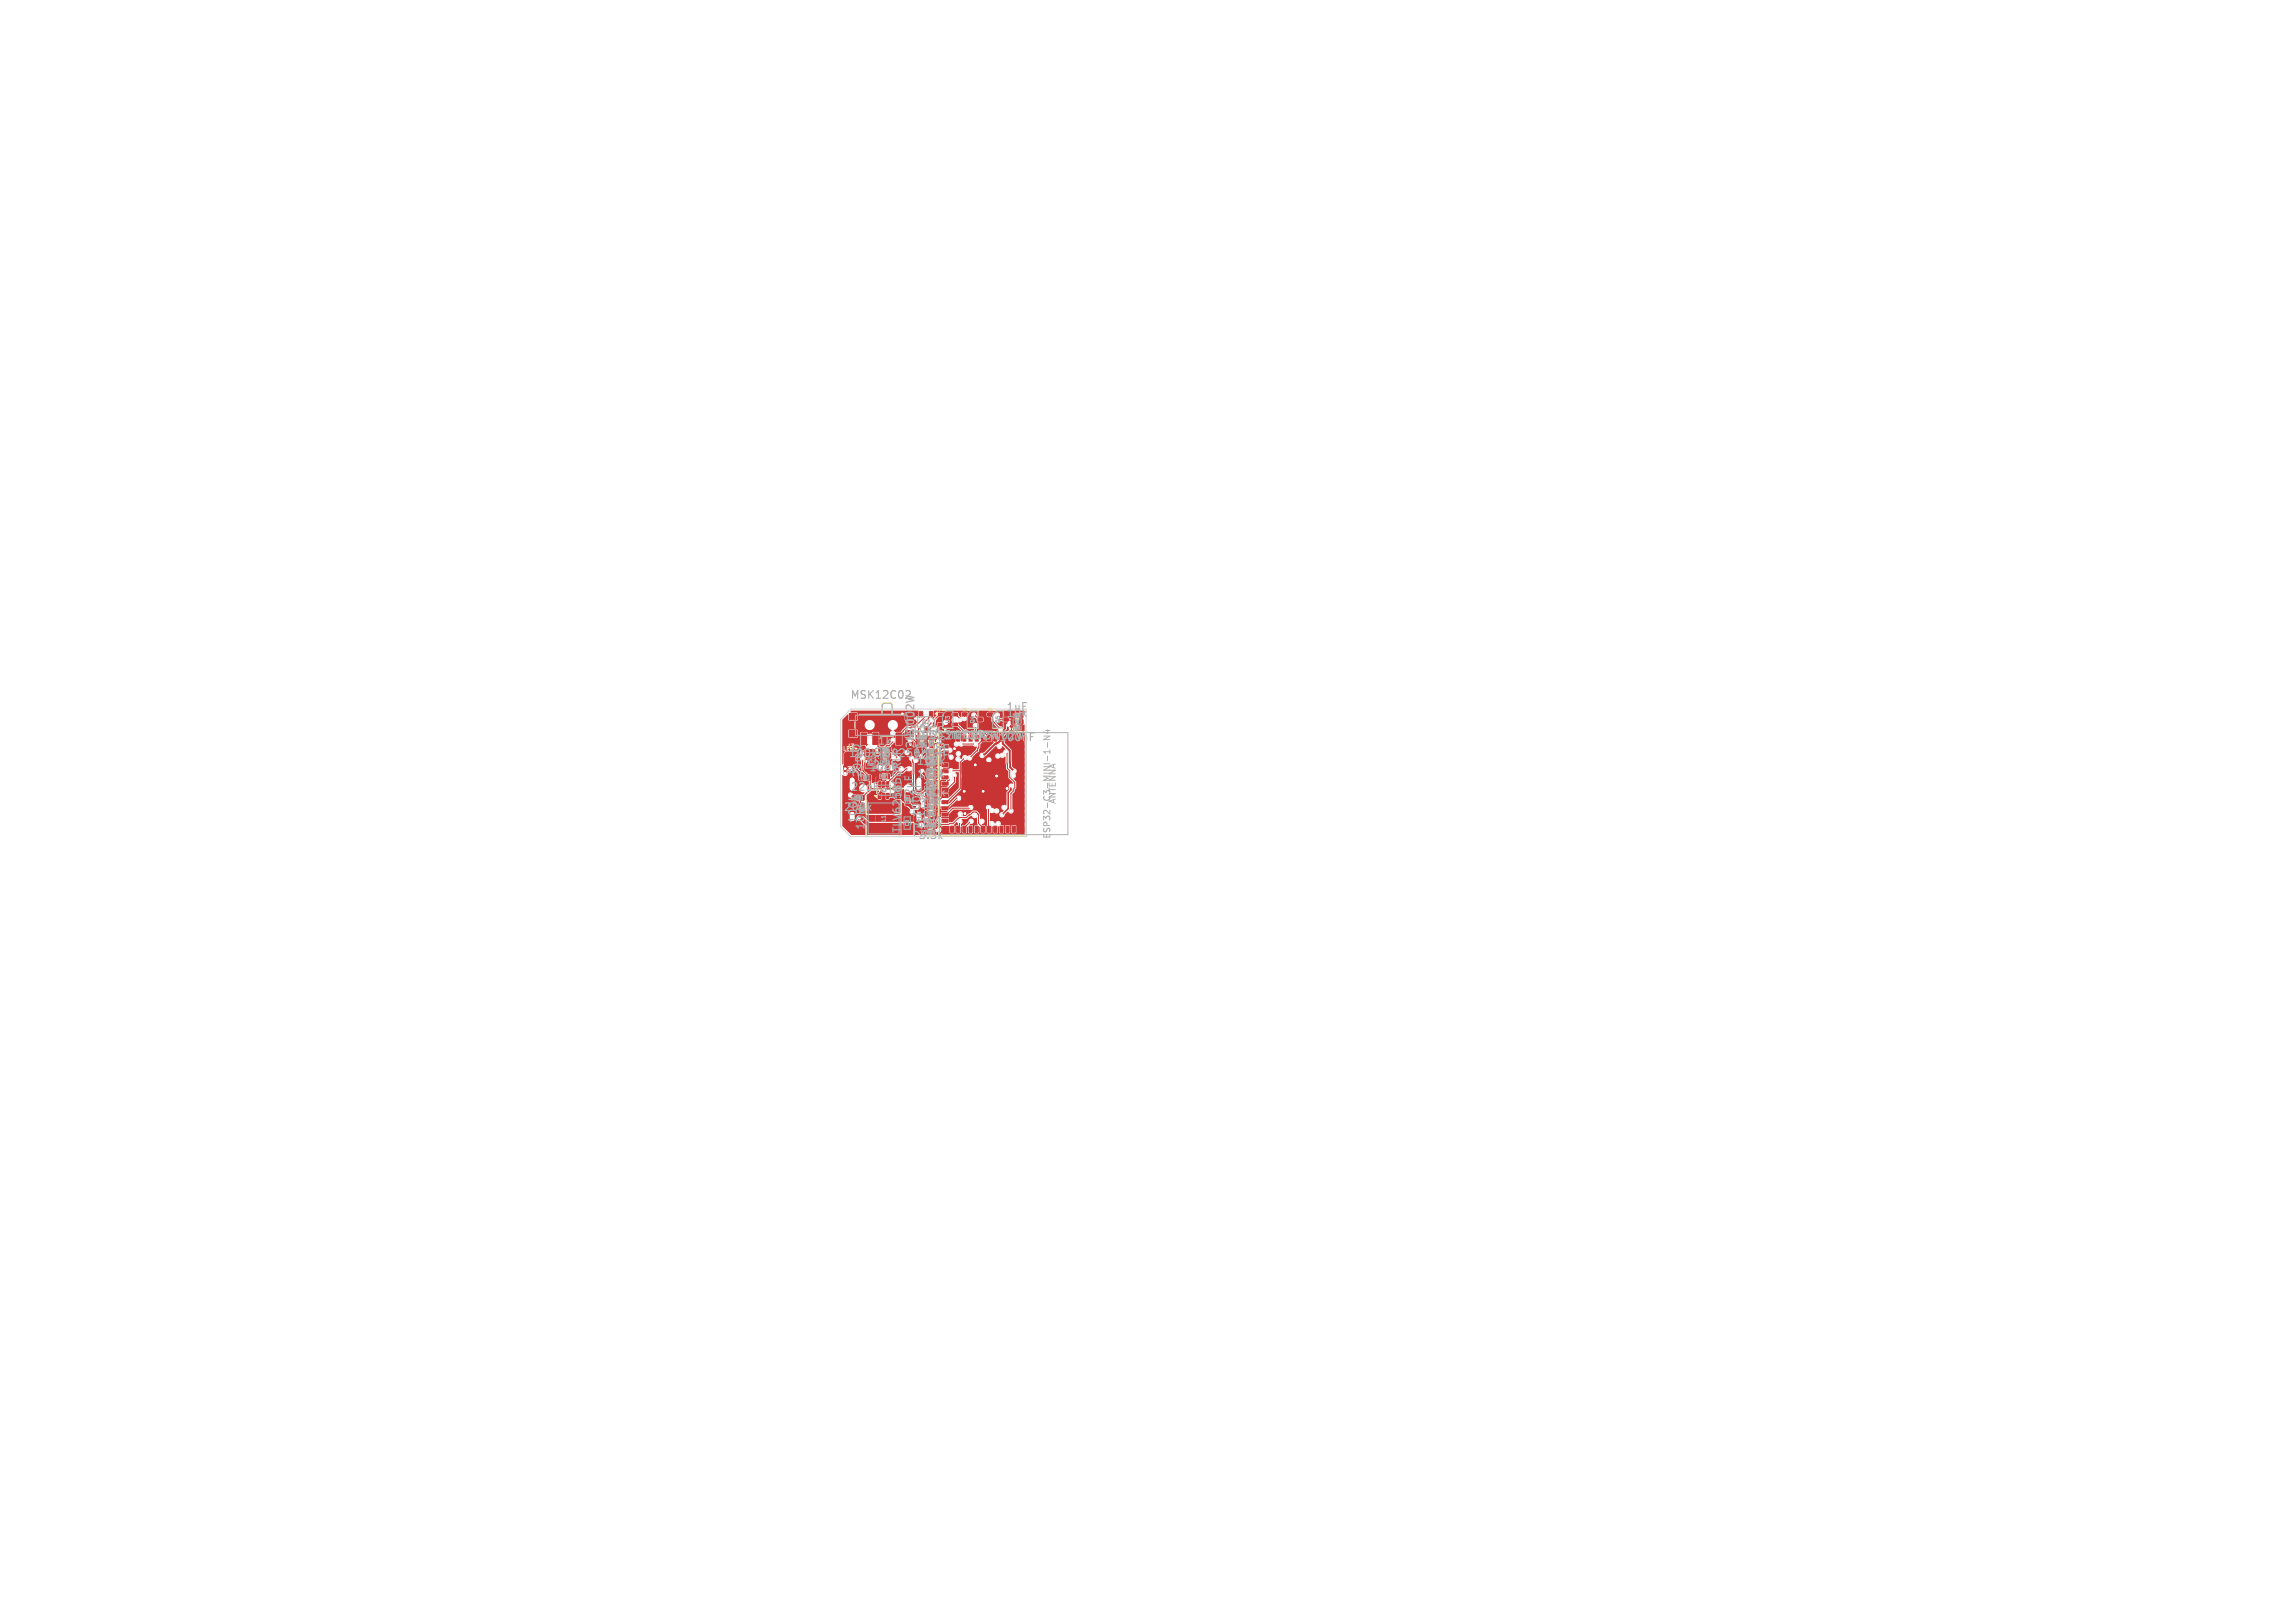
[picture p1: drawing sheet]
<svg xmlns="http://www.w3.org/2000/svg" width="297mm" height="210mm" viewBox="0 0 297 210" stroke-linecap="round" stroke-linejoin="round" font-family="sans-serif">
<defs><g id="words">
<g font-size="1.4" fill="#afafaf">
<text x="110" y="90.6">MSK12C02</text>
<text x="117.6" y="95.8">TLV333IDCKR</text>
<text x="117.8" y="95">10k</text>
<text x="122.2" y="95.9">2N7002W 100nF</text>
<text x="125.5" y="95.9">2N7002W</text>
<text x="130.1" y="92.2">1uF</text>
<text x="130.1" y="93">10k</text>
<text x="109.8" y="98.2">100kS2B4250100nF</text>
<text x="112.4" y="100">100k</text>
<text x="112.8" y="99.7">2.2k</text>
<text x="113" y="98.1">S2</text>
<text x="113.5" y="96.6">1k</text>
<text x="118.1" y="97.6">100nF</text>
<text x="118.5" y="97" transform="rotate(-90 118.5 97)">2N7002W</text>
<text x="118.5" y="99.2">100k</text>
<text x="118.5" y="100.8">100k</text>
<text x="119.3" y="99.2">1M</text>
<text x="122.5" y="98" transform="rotate(-90 122.5 98)">10nF</text>
<text x="109.1" y="105.1">200k</text>
<text x="110" y="102.5">22pF</text>
<text x="111.1" y="106.7" transform="rotate(-90 111.1 106.7)">100k</text>
<text x="112.1" y="107.5" transform="rotate(-90 112.1 107.5)">1uH</text>
<text x="116.8" y="107.9" transform="rotate(-90 116.8 107.9)">TLV62585DRLR</text>
<text x="118.3" y="107.3">100k</text>
<text x="118.4" y="104.1" transform="rotate(-90 118.4 104.1)">22uF</text>
<text x="118.6" y="103.2">100k</text>
<text x="119" y="104">47k</text>
<text x="119" y="106.4">10k</text>
<text x="119" y="104.8">1uF</text>
<text x="119.3" y="102.4">1M</text>
<text x="119.5" y="107.2">2k</text>
<text x="118.8" y="108.8">3.3k</text>
<text x="119.6" y="108.5" transform="rotate(-90 119.6 108.5)">22uF100nF</text>
</g>
<g font-size="1.1" fill="#afafaf">
<text x="136.8" y="104.1" transform="rotate(-90 136.8 104.1)">ANTENNA</text>
<text x="136.1" y="108.6" transform="rotate(-90 136.1 108.6)">ESP32-C3-MINI-1-N4</text>
</g>
<text font-size=".8" fill="#afafaf" x="109.5" y="97">J3</text>
<g font-size=".7" fill="#afafaf">
<text x="119.3" y="93.8">Q2</text>
<text x="123" y="93.7" transform="rotate(-90 123 93.7)">U3</text>
<text x="126.2" y="93.7" transform="rotate(-90 126.2 93.7)">Q4</text>
<text x="129.5" y="93.7" transform="rotate(-90 129.5 93.7)">Q5</text>
<text x="109" y="97.2">LED+</text>
<text x="113" y="99.2" transform="rotate(-90 113 99.2)">RS1</text>
<text x="114.7" y="106.4" transform="rotate(-90 114.7 106.4)">L1</text>
</g>
<g font-size=".6" fill="#afafaf">
<text x="109.5" y="100.1">LED</text>
<text x="113.9" y="102.5">U2</text>
<text x="116.5" y="102.5" transform="rotate(-90 116.5 102.5)">C5</text>
<text x="117.7" y="106.9" transform="rotate(-90 117.7 106.9)">C8</text>
</g>
<g font-size=".4" fill="#afafaf">
<text x="118.9" y="95.7">R13</text>
<text x="131.3" y="93.6">R8</text>
<text x="113.9" y="100.6">R17</text>
<text x="114.1" y="98">R14</text>
<text x="114.1" y="97.2">R19</text>
<text x="114.1" y="98.8">RT1</text>
<text x="118.9" y="96.5">R25</text>
<text x="120.1" y="100.7">R27</text>
<text x="120.1" y="97.5">R26</text>
<text x="120.1" y="99.9">R28</text>
<text x="120.1" y="101.5">R20</text>
<text x="110.7" y="103.4">R10</text>
<text x="111.7" y="105.1" transform="rotate(-90 111.7 105.1)">R11</text>
<text x="119.9" y="107.9">R29</text>
<text x="120.1" y="102.3">R12</text>
<text x="120.1" y="105.5">R16</text>
<text x="120.1" y="104.7">R21</text>
<text x="120.2" y="103.9">R15</text>
<text x="120.2" y="107.1">R3</text>
</g>
<g font-size=".3" fill="#afafaf">
<text x="131.2" y="92.8">C18</text>
<text x="131.3" y="94.4">C16</text>
<text x="111.7" y="100.8">C9</text>
<text x="120.1" y="98.3">C19</text>
<text x="120.1" y="99.1">C20</text>
<text x="120.8" y="96.4" transform="rotate(-90 120.8 96.4)">C11</text>
<text x="117.6" y="103.7" transform="rotate(-90 117.6 103.7)">C7</text>
<text x="120.1" y="103.1">C12</text>
</g>
</g></defs>
<g fill="#c83434" stroke="#c83434" stroke-width=".13">
<path d="M120.3 92.1h.4v.6h-.4z"/>
<path d="M119 92.1h.4v.6h-.4z"/>
<path d="M110.3 103h.5v.5h-.5z"/>
<path d="M111.3 103h.5v.5h-.5z"/>
<path d="M112.5 103.8h3.7v1.2h-3.7z"/>
<path d="M112.5 106.8h3.7v1.2h-3.7z"/>
<path d="M113.7 102.7h.3v.6h-.3z"/>
<path d="M114.2 102.7h.3v.6h-.3z"/>
<path d="M114.7 102.7h.3v.6h-.3z"/>
<path d="M114.7 101.2h.3v.6h-.3z"/>
<path d="M114.2 101.2h.3v.6h-.3z"/>
<path d="M113.7 101.2h.3v.6h-.3z"/>
<path d="M121.9 98h.8v.4h-.8z"/>
<path d="M121.9 98.8h.8v.4h-.8z"/>
<path d="M121.9 99.6h.8v.4h-.8z"/>
<path d="M121.9 100.4h.8v.4h-.8z"/>
<path d="M121.9 101.2h.8v.4h-.8z"/>
<path d="M121.9 102h.8v.4h-.8z"/>
<path d="M121.9 102.8h.8v.4h-.8z"/>
<path d="M121.9 103.6h.8v.4h-.8z"/>
<path d="M121.9 104.4h.8v.4h-.8z"/>
<path d="M121.9 105.2h.8v.4h-.8z"/>
<path d="M121.9 106h.8v.4h-.8z"/>
<path d="M123 106.9h.4v.8h-.4z"/>
<path d="M123.8 106.9h.4v.8h-.4z"/>
<path d="M124.6 106.9h.4v.8h-.4z"/>
<path d="M125.4 106.9h.4v.8h-.4z"/>
<path d="M126.2 106.9h.4v.8h-.4z"/>
<path d="M127 106.9h.4v.8h-.4z"/>
<path d="M127.8 106.9h.4v.8h-.4z"/>
<path d="M128.6 106.9h.4v.8h-.4z"/>
<path d="M129.4 106.9h.4v.8h-.4z"/>
<path d="M130.2 106.9h.4v.8h-.4z"/>
<path d="M131 106.9h.4v.8h-.4z"/>
<path d="M131.7 106h.8v.4h-.8z"/>
<path d="M131.7 105.2h.8v.4h-.8z"/>
<path d="M131.7 104.4h.8v.4h-.8z"/>
<path d="M131.7 103.6h.8v.4h-.8z"/>
<path d="M131.7 102.8h.8v.4h-.8z"/>
<path d="M131.7 102h.8v.4h-.8z"/>
<path d="M131.7 101.2h.8v.4h-.8z"/>
<path d="M131.7 100.4h.8v.4h-.8z"/>
<path d="M131.7 99.6h.8v.4h-.8z"/>
<path d="M131.7 98.8h.8v.4h-.8z"/>
<path d="M131.7 98h.8v.4h-.8z"/>
<path d="M131.7 97.2h.8v.4h-.8z"/>
<path d="M131.7 96.4h.8v.4h-.8z"/>
<path d="M128.5 98.7h1.4v1.4h-1.4z"/>
<path d="M126.5 98.7h1.4v1.4h-1.4z"/>
<path d="M124.5 98.7h1.4v1.4h-1.4z"/>
<path d="M128.5 100.7h1.4v1.4h-1.4z"/>
<path d="M126.5 100.7h1.4v1.4h-1.4z"/>
<path d="M124.5 98.7h5.4v5.4h-5.4z"/>
<path d="M124.5 100.7h1.4v1.4h-1.4z"/>
<path d="M128.5 102.7h1.4v1.4h-1.4z"/>
<path d="M126.5 102.7h1.4v1.4h-1.4z"/>
<path d="M124.5 102.7h1.4v1.4h-1.4z"/>
<path d="M131.8 107h.7v.7h-.7z"/>
<path d="M121.9 107h.7v.7h-.7z"/>
<path d="M109.4 97.4l.1-.1 1.3 .1 .1 .1-.1 1.5-.1 .1-1.3-.1-.1-.1z"/>
<path d="M117 106.9l.1-.1 .7 .1 .1 .2-.1 .6h-.1h-.7l-.1-.2z"/>
<path d="M117 105.3h.1h.7l.1 .2-.1 .6-.1 .1-.7-.1-.1-.1z"/>
<path d="M119.6 96h.5v.6h-.5z"/>
<path d="M118.6 96h.4v.6h-.4z"/>
<path d="M114.6 100.2h.5v.5h-.5z"/>
<path d="M113.6 100.2h.5v.5h-.5z"/>
<path d="M130.9 94h.5v.5h-.5z"/>
<path d="M131.9 94h.5v.5h-.5z"/>
<path d="M112 98.9l.1-.1h1l.2 .3v.6l-.2 .1h-1l-.2-.2z"/>
<path d="M121.4 92.3h.6v.3h-.6z"/>
<path d="M121.4 92.9h.6v.3l-.6 .1z"/>
<path d="M121.4 93.6h.6v.3h-.6z"/>
<path d="M123.3 93.6h.6v.3h-.6z"/>
<path d="M123.3 92.3h.6v.3h-.6z"/>
<path d="M131.9 93.1h.5v.6h-.5z"/>
<path d="M130.9 93.1h.4v.6h-.4z"/>
<path d="M127.8 92.3l.6-.1 .1 .4-.6 .1z"/>
<path d="M127.8 93.6l.6-.1 .1 .4-.6 .1z"/>
<path d="M109.9 94.5h1v.8h-1z"/>
<path d="M109.9 92.3h1v.8h-1z"/>
<path d="M115.9 94.8h.8v1.5h-.8z"/>
<path d="M112.9 94.8h.8v1.5h-.8z"/>
<path d="M111.5 94.8h.6v1.5h-.6z"/>
<path d="M111.2 100.4h.5v.5h-.5z"/>
<path d="M112.2 100.4h.5v.5h-.5z"/>
<path d="M124.5 92.3l.6-.1 .1 .4-.6 .1z"/>
<path d="M124.5 93.6l.6-.1 .1 .4-.6 .1z"/>
<path d="M126.5 92.9h.6l.1 .4h-.6z"/>
</g>
<path d="M110.3 100.9v1.1M118.9 100.9v1.1" fill="none" stroke="#c83434" stroke-width="1"/>
<g fill="#ececec" stroke="#ececec" stroke-width=".13">
<circle cx="129.9" cy="104.5" r=".23"/>
<circle cx="131.2" cy="99.8" r=".23"/>
<circle cx="124" cy="97.5" r=".22"/>
<circle cx="127.1" cy="97.8" r=".22"/>
<circle cx="123.1" cy="98" r=".22"/>
<circle cx="130.5" cy="93.9" r=".22"/>
<circle cx="129.7" cy="97.7" r=".22"/>
<circle cx="128.4" cy="104.9" r=".22"/>
<circle cx="125.5" cy="98.1" r=".23"/>
<circle cx="129.1" cy="92.5" r=".22"/>
<circle cx="125.6" cy="104.5" r=".22"/>
<circle cx="124" cy="98.2" r=".22"/>
<circle cx="123.5" cy="100.3" r=".23"/>
<circle cx="123.1" cy="100.8" r=".23"/>
<circle cx="126.2" cy="93.9" r=".22"/>
<circle cx="112.6" cy="95.3" r=".22"/>
<circle cx="120.5" cy="93.3" r=".22"/>
<circle cx="124.8" cy="102.4" r=".22"/>
<circle cx="127.2" cy="102.4" r=".22"/>
<circle cx="123.5" cy="96.9" r=".22"/>
<circle cx="122.3" cy="94.5" r=".22"/>
<circle cx="129" cy="100.4" r=".22"/>
<circle cx="130.3" cy="102" r=".22"/>
<circle cx="126.2" cy="99" r=".22"/>
<circle cx="116.8" cy="92.4" r=".23"/>
<circle cx="124.9" cy="105.3" r=".22"/>
<circle cx="115.6" cy="95.8" r=".22"/>
<circle cx="120.9" cy="94.4" r=".22"/>
<circle cx="126" cy="92.5" r=".22"/>
<circle cx="119.8" cy="92.7" r=".23"/>
<circle cx="124.8" cy="93" r=".23"/>
<circle cx="121.7" cy="99.5" r=".22"/>
<circle cx="123.5" cy="93.2" r=".22"/>
<circle cx="130.9" cy="101.7" r=".23"/>
<circle cx="129.7" cy="105.4" r=".22"/>
<circle cx="115.5" cy="94.9" r=".22"/>
<circle cx="131.1" cy="100.4" r=".23"/>
<circle cx="124.2" cy="93.1" r=".23"/>
<circle cx="124.9" cy="98" r=".23"/>
<circle cx="123.1" cy="99.7" r=".23"/>
<circle cx="117.6" cy="99.5" r=".22"/>
<circle cx="122.9" cy="97.1" r=".22"/>
<circle cx="127.1" cy="106.3" r=".22"/>
<circle cx="129.1" cy="97.8" r=".23"/>
<circle cx="124.1" cy="103.3" r=".22"/>
<circle cx="129.3" cy="96.6" r=".22"/>
<circle cx="122.4" cy="93.5" r=".22"/>
<circle cx="128" cy="98.3" r=".22"/>
<circle cx="127.9" cy="104.5" r=".23"/>
<circle cx="129.5" cy="94.3" r=".23"/>
<circle cx="130.8" cy="104.9" r=".22"/>
<circle cx="130.2" cy="97.3" r=".23"/>
<circle cx="124.2" cy="106.3" r=".22"/>
<circle cx="115.4" cy="101.6" r=".22"/>
<circle cx="129" cy="104.9" r=".22"/>
<circle cx="125.7" cy="106.3" r=".22"/>
<circle cx="129.2" cy="106.6" r=".22"/>
<circle cx="126.1" cy="105.5" r=".23"/>
<circle cx="128.4" cy="106.6" r=".22"/>
<circle cx="112.4" cy="96.6" r=".22"/>
<circle cx="124.3" cy="105.3" r=".22"/>
<circle cx="109.4" cy="99.5" r=".23"/>
<circle cx="110" cy="99.5" r=".22"/>
<circle cx="109.4" cy="100.1" r=".23"/>
</g>
<path d="M112.1 96.3l.3 .3M128.8 96.2l-1.4 1.4h-.1M129.8 96.2l.9 .9v2.2l.5 .5M130.4 94.1v.3M130.5 93.9l.4 .1M131.7 93.7l-.3 .3" fill="none" stroke="#c83434" stroke-width=".25"/>
<g fill="none" stroke="#c83434" stroke-width=".13">
<path d="M111.6 98.1l.1 1.6 .5 .6M115.6 95.8v.2l-.5 .5M116.2 99.9l-1.2 1.3M117.3 99.5h.3M117.3 94.1l-.7 .8M118.2 98.7v3.5M119.8 92.7l-1.4 1.4M120.3 92.7l-.9 1M120.5 93.3v.3M121.4 92.6l-.5 .5-.1 .8-.5 .5M121.4 93.9v.7M123.1 99.7h1.1"/>
<path d="M123.9 92.6l.3 .4v.1M123.9 93.8l.9 .9M124.8 92.7v.3M124.9 98l-.6 .6v3.4l-1.6 1.6M126.1 92.5l.4 .4M126.2 93.9v.6M126.7 96.2v.5l-.2 .2v.2l-1 1M128.4 92.7l.1 .1v.5l1 1M129 93.1h.8M130.2 97.3l.1 .2 .1 1.9 .3 .3v.9l.6 .6v.7l-.2 .2v.3l-.3 .3v2.2M112.6 100.9v.9M114.2 101.8l-.2 .3h-1.1"/>
<path d="M115.1 100.7l.1 .2M121.3 106.7h1.5l.1-.1h.4l.9-.8h.9l.8-.7h.4l.3 .3v1.1l.4 .4M121.3 104.4h.6M123.1 100.8l-.4 .2-.1 .2M123.5 100.3v.9l-.8 .8M124.1 103.3h-.3l-1.1 1.1M124.2 106.3v.6M125.6 104.5v.1h-2.3l-.6 .6M125.7 106.3l-.7 .6M127.9 104.5v2.4"/>
</g>
<path d="M110.7 99.1v.3l.5 .5 .1 .5M114.3 103.3v.6M130.9 101.7l-.1 .1a.78 .78 0 0 1-.3 .8v2l-.8 .8" fill="none" stroke="#c83434" stroke-width=".2"/>
<path d="M110 99.5h-.6v.6M115 102.9h.8M116.7 103.2l1.3 1.3" fill="none" stroke="#c83434" stroke-width=".4"/>
<path d="M109.5 99.1l-.1 .1v.3" fill="none" stroke="#c83434" stroke-width=".5"/>
<g fill="#c83434">
<path d="M112.2 102.8l.6-.5h.9l.1 .1-.3 .3v.6l.2 .2 .4-.1 .1-.7 .2-.1 .1 .1v.6l.2 .2h.3l.2-.3h.4l.3 .3h.6v1.8h-4.3l-.1-2.4z"/>
<path d="M114.7 102.7h.9l.2-.3v-.3h1.2v.2v1.4h-.3l-.1-.4h-.7l-.3-.2h-.4l-.2 .2h-.3z"/>
<path d="M109 100.3h.1a.4 .4 0 0 0 .5 0 .4 .4 0 0 0 .1-.5h.1a.42 .42 0 0 0 .4-.1 .42 .42 0 0 0 .1-.5h.2v.3l.5 .5 .1 1 .2 .1 .5-.1 .1-.5a.31 .31 0 0 0-.4-.3v-.4l.5 .5v.5a.33 .33 0 0 0 .4 .3l.1 .9-.3 .2a.54 .54 0 0 0-.4-.7 .54 .54 0 0 0-.6 .5 .54 .54 0 0 0 .7 .5l-.2 .3h-.4l-.1 .2-.1 1.4 .2 .2 .7-.1v.8l.1 .1h1.2v.9h-.8l-.8-.8h-.5a.39 .39 0 0 0-.3 .5 .39 .39 0 0 0 .4 .3l.7 .6-.1 1.1h-1.7l-1.2-1.2v-3.9h.7l.1 .2 .4 .1v.4l.6 .1 .1-.2v-.5l-.1-.2h-.4a.35 .35 0 0 0-.4-.3 .35 .35 0 0 0-.3 .4h-.7z"/>
<path d="M118.2 102.6l.5 .3h.4v.3a.32 .32 0 0 1 0 .5l.1 .2a.46 .46 0 0 0 0 .5 .46 .46 0 0 0 .4 .3v.9a.45 .45 0 0 0 0 .7v.3a.37 .37 0 0 0-.6-.1 .37 .37 0 0 0 0 .5 .37 .37 0 0 0 .5 0l.3 .3 .5-.1 .1-.6-.4-.2v-.1a.42 .42 0 0 0 .1-.5l.3-.2v-.4l.3-.3h.6l.1-.3h.3l.2 .3h.7l-.1 .2h-.7v.6a.39 .39 0 0 0-.6 .2 .39 .39 0 0 0 .3 .5l-.1 .1-.6-.1-.1 .1-.1 .7-.2 .2v.6h-2v-1.5l-.2-.1v-1a.43 .43 0 0 0 .2-.6 .37 .37 0 0 0 .6-.2 .37 .37 0 0 0-.5-.4h-.3z"/>
<path d="M120.8 92h11.8l-.1 .4-.2-.2-.5 .1-.1 .4-.4 .3h-.6l-.3-.2h-.6l-.2 .1h-.2h-.1a.36 .36 0 0 0 0-.6 .36 .36 0 0 0-.6 .1h-.1l-.1-.3h-.6l-.2 .1v.4l.1 .2h.5v.6l.8 .8a.36 .36 0 0 0 .3 .5 .36 .36 0 0 0 .4-.4 .36 .36 0 0 0-.4-.3l-.4-.5 .4-.2 1 .2-.2 .3v.5l-.6 .7-.3 .1v.6h-.2v-.7h-.6v.9l.1 .2-1.3 1.3a.37 .37 0 0 0-.5 .2 .37 .37 0 0 0 .2 .5 .37 .37 0 0 0 .5-.2l1.4-1.4 .1 .1a.36 .36 0 0 0 .3 .3 .36 .36 0 0 0 .4-.3l.4 .3-.2 .2-.1 .3-.4 .2a.36 .36 0 0 0-.5 0 .36 .36 0 0 0 0 .5 .36 .36 0 0 0 .6-.1 .47 .47 0 0 0 .6-.1l.1 1.6 .3 .3v.8l.6 .7v.1a.36 .36 0 0 0-.5 .1 .36 .36 0 0 0 0 .5v.2l-.3 .3-.1 1.7a.36 .36 0 0 0-.6 .1 .36 .36 0 0 0 .3 .5l-.2 .3a.35 .35 0 0 0-.4 .3 .35 .35 0 0 0 .4 .4 .35 .35 0 0 0 .3-.4l.5-.4a.36 .36 0 0 0 .6 .2 .36 .36 0 0 0-.1-.6v-1.8l.3-.3v-.3l.2-.3v-.7l-.3-.5a.42 .42 0 0 0 .2-.6 .36 .36 0 0 0 .2-.4 .36 .36 0 0 0-.4-.3l-.2-.3-.1-2.1-.9-.9-.1-.7 .8-.9 .2 .1h.5l.2-.1v-.3l.2-.2 .8-.3v14.3h-11.4v-.4a.37 .37 0 0 0 .7-.1 .37 .37 0 0 0-.5-.5l.1-.1h1.3l.1 .8 .5 .1 .1-.1v-1l.3-.3 .2 .3-.3 .2v.9h.6v-.7l.1-.2 .2 .9h.5v-.7l.1-.1 .1 .8h.5l.1-.1v-.8l-.4-.1v-.2a.37 .37 0 0 0 .5-.2 .37 .37 0 0 0-.3-.5 .37 .37 0 0 0-.4 .4l-.5 .5h-.2l-.2 .1v-.3a.43 .43 0 0 0 .1-.6h.6l.3-.3 .4-.1a.4 .4 0 0 0 .6 .2l.1 .9-.4 .2v.9h.6l.1-.8 .1 .1v.7h.6v-.9l-.4-.2a.38 .38 0 0 0 .3-.5 .38 .38 0 0 0-.6-.2v-.7l-.4-.4h-.5l-.9 .7h-.4a.38 .38 0 0 0-.1-.6 .38 .38 0 0 0-.5 .1 .38 .38 0 0 0 0 .6l-.8 .7h-.4l-.1-.5h-.8l-.1-.1 .9-.1 .1-.4 .6-.5h2a.35 .35 0 0 0 .6-.3h1.6l.1 .3v2.9l.1 .1h.5l.1-.9 .1 .1 .1 .8h.5l.1-.9 .1 .1 .1 .8h.4l.1-.1 .3 .1h.4l.1-.1 .3 .1 .5-.1v-.8l-.1-.1-.5 .1v.8h-.2v-.9h-.5l-.1 .1v.8h-.2v-.8l-.4-.2a.38 .38 0 0 0-.3-.5 .38 .38 0 0 0-.4 .3 .49 .49 0 0 0-.7-.3v-1h.3l.2-.1a.38 .38 0 0 0 .6 .1 .38 .38 0 0 0 0-.6h-.3a.32 .32 0 0 1-.5-.1h-.1a.36 .36 0 0 0-.3-.4 .36 .36 0 0 0-.4 .4h-1.6v-.1a.39 .39 0 0 0-.4-.3 .39 .39 0 0 0-.4 .3h-1.9l-.5 .3v-.2l1-.9a.37 .37 0 0 0 .5-.1 .37 .37 0 0 0-.1-.6 .37 .37 0 0 0-.5 .3l-.9 .7v-.2l1.6-1.6 .1-3.4 .3-.3 .4-.1a.34 .34 0 0 0 .5 0h1.9v.1a.35 .35 0 0 0 .6 .2 .35 .35 0 0 0-.1-.6 .35 .35 0 0 0-.5 .3h-1.9l.1-.3 .9-.8 .2-.9 .2-.3 .4-.1v-.6h.2v.7h.5l.1-.1v-.9l-.5-.1-.3-.2h-.3a.37 .37 0 0 0-.5-.3 .37 .37 0 0 0-.2 .5l-.1 .1-.2-.1 .2-.3v-.4a.36 .36 0 0 0 .1-.5 .36 .36 0 0 0-.6 0 .36 .36 0 0 0 .1 .5v.3l-.3 .5h-.4v-.1a.37 .37 0 0 0-.1-.4 .37 .37 0 0 0-.4-.1l-.7-.7-.1-.2 .1-.1a.38 .38 0 0 0 .5-.1 .35 .35 0 0 0 .4-.1 .35 .35 0 0 0 .2-.4l.1-.3h.4a.39 .39 0 0 0 .5 .4l.3 .5h.6l.2-.1v-.5h-.7l-.2-.3a.35 .35 0 0 0-.4-.3 .35 .35 0 0 0-.3 .3h-.4v-.3l-.1-.1h-.7l-.1 .1v.6l-.3-.2-.1-.4-.6-.1-.2 .2v.3l.1 .2a.54 .54 0 0 0-.1 .7v.5l.7 .1 .7 .7a.16 .16 0 0 1 0 .2 .16 .16 0 0 1-.1 .1v.8h-.1l-.1-.9h-.6v.9a.39 .39 0 0 0-.2 .6 .39 .39 0 0 0 .6 0 .4 .4 0 0 0 .6 0h1.2l.3 .1h.2l-.1 .4-.7 .7h-.2a.32 .32 0 0 1-.5 0 .39 .39 0 0 0-.4 .4l-.2 .1-.1-.2a.13 .13 0 0 1 0-.1 .13 .13 0 0 1 .1-.1 .36 .36 0 0 0-.1-.6 .36 .36 0 0 0-.5 .2 .36 .36 0 0 0 .1 .5 .39 .39 0 0 0-.2 .4 .39 .39 0 0 0 .5 .3v.9h-.7a.5 .5 0 0 0-.7 0h-.6l-.1-.1 .1-.1h.7v-.5l-.1-.1h-.8l-.1 .4-.4 .1v-.4l.5-.6v-.5l.9 .1a.35 .35 0 0 0 .2 .5 .35 .35 0 0 0 .4-.4 .35 .35 0 0 0-.5-.2l-.1-.2a.41 .41 0 0 0 .4-.3 .41 .41 0 0 0-.1-.4l-.3-.1-.1-.4h-.8l-.2 .3-.3-.3a.36 .36 0 0 0 .4-.3 .36 .36 0 0 0-.4-.4 .36 .36 0 0 0-.3 .4l-.8 .1-.1-.1 .1-.1h.6l.1-.5a.38 .38 0 0 0 .4-.5l.2-.2v-.6h.4l.2-.3a.38 .38 0 0 0 .5-.2 .38 .38 0 0 0-.3-.5 .38 .38 0 0 0-.4 .3h-.6l-.1 .2-.1 .5-.2-.1 .1-.8 .4-.4 .6-.1v-.4l-.1-.2h-.6l-.1 .2-.1 .3-.5 .4-.1-.1 .2-.2z"/>
<path d="M112 98.1h1.2l.3-.3 .3 .4h.4l.2-.1v-.6l.2 .2 .1 .5-.1 .7 .2 .1 .3 .1a.35 .35 0 0 0 .1 .6 .35 .35 0 0 0 .5-.2 .35 .35 0 0 0-.3-.5v-.5l.5-.1a.38 .38 0 0 0 .7-.1 .38 .38 0 0 0-.4-.5l-.5-.4h1.3v.1a.35 .35 0 0 0 .6 .1 .35 .35 0 0 0-.1-.5 .35 .35 0 0 0-.5 .3h-1.3l-.3-.3-.1-.6 .4-.4 .2 .3h.8l.1-1.4 .2-.2h.1v.6l.4 .1a.37 .37 0 0 0 .1 .5 .37 .37 0 0 0 .5-.1l.3 .2v.5l.2 .1 .5-.1 .2-.6 .1 .2 .1 .4 .3 .1v.1a.38 .38 0 0 0-.2 .5l-.2 .2a.36 .36 0 0 0-.5 .3 .36 .36 0 0 0 .3 .4 .36 .36 0 0 0 .5-.3l.2-.2 .4-.1 .1-.7h.2v1.4l.1 .2-.1 .6 .1 1.8-.1 .7 .2 .1h.4l.2-.1v-.4l.3-.3h.7v.2l-.6 .1v.5l.8 .1-.1 .1h-.7v.6h1v-.4l.9-.8v-.7a.48 .48 0 0 0-.1-.7l.5 .1v2l-1.2 1.1-.2-.4h-.8l-.3 .5h-.7l-.2 .2v.6l-.2-.2-.1-.5v-.6l-.1-.2 .1-.6-.1-.2-.1-.1-.5 .1-.1 .5-.5 .3-.5-.1-.2-.3v-2.3h.6l.1 .3 .5 .4 .1 .3 .5 .1 .2-.1v-.6l-.2-.2h-.4l-.1-.1a.36 .36 0 0 0-.3-.4 .36 .36 0 0 0-.4 .3h-.6v-1.1a.36 .36 0 0 0 .5-.4 .36 .36 0 0 0-.6-.2 .37 .37 0 0 0-.6-.2 .37 .37 0 0 0 .2 .6l.1 .3v.4a.53 .53 0 0 0-.7 .1l-.3 .1a.4 .4 0 0 0-.5-.2 .4 .4 0 0 0-.2 .5l-.2 .1-.7 .7h-.1l-.1-.4-.2-.1-.5 .1v.4h-1.2v.9l-.2-.1h-.3v-.8a.32 .32 0 0 0-.4-.3l-.5-.5v-.4h1.5v.1a.5 .5 0 0 0 .7 .2 .36 .36 0 0 0 .5 0 .36 .36 0 0 0 0-.5 .36 .36 0 0 0-.5 0 .35 .35 0 0 0-.4-.2 .35 .35 0 0 0-.3 .4h-1.5l-.1-.8z"/>
<path d="M115.9 100.5l.4-.4h.5l.5-.4a.48 .48 0 0 0 .7 0v.8z"/>
<path d="M110 92.1l.2-.1h8.7l-.1 .6-.2 .1-.2 .2h-.1l-.1-.7h-1l-.1 .1v.8l.1 .1h1l.2-.1 .4 .2-.5 .6-1.1 .1-.7 .7h-.7l-.1-.2a.69 .69 0 0 0 .5-.8 .69 .69 0 0 0-.8-.5 .7 .7 0 0 0-.5 .7 .7 .7 0 0 0 .5 .6 .39 .39 0 0 0-.2 .6 .39 .39 0 0 0 .6 .1v.3a.39 .39 0 0 0-.5 .1 .39 .39 0 0 0 0 .4l-.3 .3-.4 .1-.3 .2h-.4l-.1-.4-.1-1.5h-.8l-.1 .3h-.5l-.1-.3h-.8l-.1 .1v1.5l.1 .1 .5 .1 .1 .1 .1 .2-.3 .3a.46 .46 0 0 0-.5 .2 .46 .46 0 0 0 .1 .6 .37 .37 0 0 0 0 .6v1.3l-.5-.5 .1-.4v-1.6l-.3-.1h-1.3l-.2 .2v1.4l-.1 .1h-.1v-3.6l1.9 .1 .1-.1v-.8l-.1-.1h-1l-.1 .1v.8h-.8v-1.5h2.9v.1a.66 .66 0 0 0 1 .4 .66 .66 0 0 0 0-1.1 .66 .66 0 0 0-1 .6h-2.9v-.7l.7-.7 .2 .8h1h.1v-1h-.9z"/>
<path d="M113.3 105.4h3.3l.1-.2v-1.3l.1-.1a.34 .34 0 0 1 .3 .4l.3 .2 .4 .4a.39 .39 0 0 0 0 .5 .39 .39 0 0 0 .4 .1v1l-4.9-.1z"/>
<path d="M113.9 102.3l.5-.3h.6l.1-.1a.38 .38 0 0 0 .6-.2 .38 .38 0 0 0-.4-.5l.6-.7h2.1v1.2a.61 .61 0 0 0-1.1 .2h-1.1l-.3 .3h-.7l-.1 .1a.19 .19 0 0 1-.1 .2 .19 .19 0 0 1-.2 0l-.3 .1-.1 .7h-.3v-.6z"/>
<path d="M113.3 100.5h1.1l.1 .2 .2 .2a.13 .13 0 0 1-.1 .2 .13 .13 0 0 1-.1-.1h-.8l-.1 .1-.1 .4h-.1l-.1-.1z"/>
<path d="M112.2 106.5h6v1.5h-6h-.1z"/>
</g>
<g fill="#fff" stroke="#fff" stroke-width=".13">
<circle cx="129.9" cy="104.5" r=".1"/>
<circle cx="131.2" cy="99.8" r=".1"/>
<circle cx="124" cy="97.5" r=".1"/>
<circle cx="127.1" cy="97.8" r=".1"/>
<circle cx="123.1" cy="98" r=".1"/>
<circle cx="130.5" cy="93.9" r=".1"/>
<circle cx="129.7" cy="97.7" r=".1"/>
<circle cx="128.4" cy="104.9" r=".1"/>
<circle cx="125.5" cy="98.1" r=".1"/>
<circle cx="129.1" cy="92.5" r=".1"/>
<circle cx="125.6" cy="104.5" r=".1"/>
<circle cx="124" cy="98.2" r=".1"/>
<circle cx="123.5" cy="100.3" r=".1"/>
<circle cx="123.1" cy="100.8" r=".1"/>
<circle cx="126.2" cy="93.9" r=".1"/>
<circle cx="112.6" cy="95.3" r=".1"/>
<circle cx="120.5" cy="93.3" r=".1"/>
<circle cx="124.8" cy="102.4" r=".1"/>
<circle cx="127.2" cy="102.4" r=".1"/>
<circle cx="123.5" cy="96.9" r=".1"/>
<circle cx="129" cy="100.4" r=".1"/>
<circle cx="130.3" cy="102" r=".1"/>
<circle cx="126.2" cy="99" r=".1"/>
<circle cx="116.8" cy="92.4" r=".1"/>
<circle cx="124.9" cy="105.3" r=".1"/>
<circle cx="115.6" cy="95.8" r=".1"/>
<circle cx="126" cy="92.5" r=".1"/>
<circle cx="119.8" cy="92.7" r=".1"/>
<circle cx="124.8" cy="93" r=".1"/>
<circle cx="123.5" cy="93.2" r=".1"/>
<circle cx="130.9" cy="101.7" r=".1"/>
<circle cx="129.7" cy="105.4" r=".1"/>
<circle cx="115.5" cy="94.9" r=".1"/>
<circle cx="131.1" cy="100.4" r=".1"/>
<circle cx="124.2" cy="93.1" r=".1"/>
<circle cx="124.9" cy="98" r=".1"/>
<circle cx="123.1" cy="99.7" r=".1"/>
<circle cx="117.6" cy="99.5" r=".1"/>
<circle cx="122.9" cy="97.1" r=".1"/>
<circle cx="127.1" cy="106.3" r=".1"/>
<circle cx="129.1" cy="97.8" r=".1"/>
<circle cx="124.1" cy="103.3" r=".1"/>
<circle cx="129.3" cy="96.6" r=".1"/>
<circle cx="128" cy="98.3" r=".1"/>
<circle cx="127.9" cy="104.5" r=".1"/>
<circle cx="129.5" cy="94.3" r=".1"/>
<circle cx="130.8" cy="104.9" r=".1"/>
<circle cx="130.2" cy="97.3" r=".1"/>
<circle cx="124.2" cy="106.3" r=".1"/>
<circle cx="115.4" cy="101.6" r=".1"/>
<circle cx="129" cy="104.9" r=".1"/>
<circle cx="125.7" cy="106.3" r=".1"/>
<circle cx="129.2" cy="106.6" r=".1"/>
<circle cx="126.1" cy="105.5" r=".1"/>
<circle cx="128.4" cy="106.6" r=".1"/>
<circle cx="112.4" cy="96.6" r=".1"/>
<circle cx="124.3" cy="105.3" r=".1"/>
<circle cx="109.4" cy="99.5" r=".1"/>
<circle cx="110" cy="99.5" r=".1"/>
<circle cx="109.4" cy="100.1" r=".1"/>
<circle cx="115.6" cy="93.8" r=".45"/>
<circle cx="112.6" cy="93.8" r=".45"/>
</g>
<path d="M110.3 100.9v1.1M118.9 100.9v1.1" fill="none" stroke="#fff" stroke-width=".6"/>
<g fill="none" stroke="#f2eda1" stroke-width=".13">
<path d="M110.6 93.4v.8M111.2 92.4h5.7M112.5 95.3h.2M113.9 95.3h1.8M114.1 91.1v1.3M115.5 91.1v1.3M121 92.7v1.4h-.6M121.9 91.9h1.5M121.9 94.3h1.5M125.2 91.9h1.4v.7M126.6 93.6v.7h-1.4M128.5 91.9h1.4"/>
<path d="M129.9 93.6v.7h-1.4M131.5 93.8h.3M131.5 93.9h.3M132.9 94.7h-11.4v13.4h11.4M111.8 100.3h.3M111.8 101h.3M112.2 103.6h-.1v4.6h.1M114.2 100.8h.3M115.2 101.6v1.3M116.6 103.6v4.6"/>
</g>
<g fill="#f2eda1" stroke="#f2eda1" stroke-width=".13">
<path d="M121 92.4l.3-.3v.5z"/>
<path d="M121.3 91.7h.5l-.2 .3z"/>
<path d="M127.9 91.6h.4l-.2 .4z"/>
<path d="M124.6 91.6h.4l-.2 .4z"/>
</g>
<circle cx="131.2" cy="94.3" r=".15" fill="none" stroke="#f2eda1" stroke-width=".2"/>
<g fill="none" stroke="#afafaf" stroke-width=".15">
<path d="M110.5 96.4a.47 .47 0 0 1 .7 .2M110.6 98.9l-.2 .2a.53 .53 0 0 0 .5 .4 .53 .53 0 0 0 .5-.4l-.2-.2M110.7 99.8l.7 .6v-.6M111.4 96.4v.2M117.3 90l1 .3-.8 .1M117.4 89.4h.3l.1 .2-.6 .8M122.1 99.9l-.3 .4M133.3 95.3h.4M133.3 94.8h.5M110.2 103.1l.3 .3M110.4 100.3l.1 .1M110.8 103.1l-.3 .2"/>
<path d="M112.4 104.5l.3 .4M112.7 104.2l-.4 .4M113.2 101.3h.4M121.6 108.1l.3 .4M121.6 106.6l.3 .4M121.9 100.2l.2 .4M121.9 107.8l-.4 .4M121.9 106.3l-.4 .4M121.9 102.6l.3 .4M122.2 102.3l-.4 .4"/>
</g>
<g fill="none" stroke="#afafaf" stroke-width=".13">
<path d="M110.7 92.5h6.7v2.6h-6.7zM112 97.4v2h1.2v-2M114.4 91l-.3 .3v1.2M115.2 91l.3 .2v1.3M118.8 92.7h1.7l.4 .5v.9h-2.1M119.8 96v.5M120.3 95.5v1M120.8 95.5v1M121.6 94.8h16.6v13.2h-16.6zM122.5 92h.8v2.2h-1.3v-1.7zM125.2 92.5l.5-.5h.8v2.2h-1.3zM128.5 92.5l.5-.5h.8v2.2h-1.3z"/>
<path d="M131.1 93.2v.5h1.1v-.5M131.2 94.5v-.5h1v.5M132.8 94.8v13.2M135.1 95.2h.8l-.8 .5h.8M135.3 94.5h.6M135.6 96.1v.6M135.6 94.4v.5l-.6-.2M135.9 97v.5M135.9 97.3h-.8l.2 .2M110.5 103v.5M111.5 100.4h1v.5h-1zM111.6 103v.5"/>
<path d="M112.4 103.9h4v4h-4zM113.5 101.6h1.7v1.3h-1.4l-.3-.4M113.8 100.2v.5h1.1v-.5M117 105.7h.8v1.6h-.8"/>
</g>
<path d="M110.1 91.7h22.7v16.5h-22.7l-1.3-1.2v-13.9z" fill="none" stroke="#d0d2cd" stroke-width=".13"/>
<use href="#words"/>
</svg>
